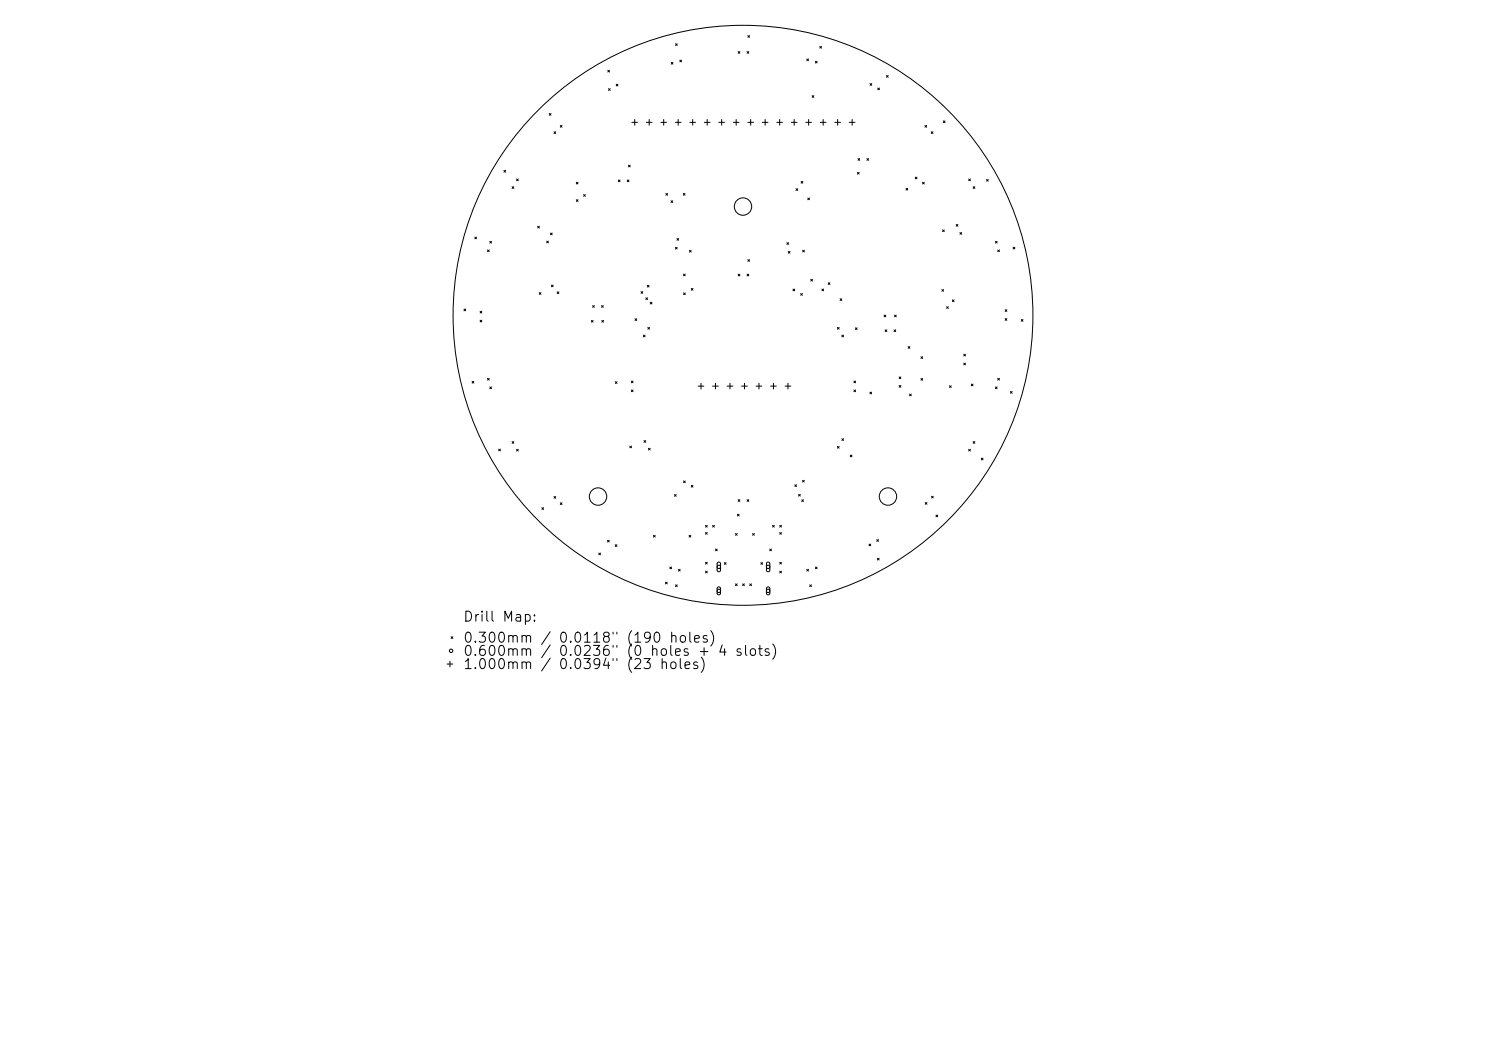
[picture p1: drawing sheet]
<svg xmlns="http://www.w3.org/2000/svg" width="297mm" height="210mm" viewBox="0 0 297 210" stroke-linecap="round" stroke-linejoin="round" font-family="sans-serif">
<defs><g id="words">
<g font-size="2">
<text x="92.4" y="124.7">Drill Map:</text>
<text x="92.4" y="128.9">0.300mm / 0.0118&quot; (190 holes)</text>
<text x="92.4" y="131.6">0.600mm</text>
<text x="111.5" y="131.6">0.0236&quot; (0 holes + 4 slots)</text>
<text x="92.4" y="134.2">1.000mm / 0.0394&quot; (23 holes)</text>
</g>
</g></defs>
<g fill="none" stroke="#000" stroke-width=".2">
<path d="M121.5 14l.3 .4M121.6 17.7l.4 .4M121.8 14l-.3 .4M122 17.7l-.4 .4M123.2 16.8l.3 .4M123.5 16.8l-.3 .4M134.2 12.5l.3 .3M134.5 12.5l-.3 .3M135 8.7l.4 .4M135.4 8.7l-.4 .4M135.9 12l.3 .4M136.2 12l-.3 .4"/>
<path d="M147.5 10.3l.4 .3M147.9 10.3l-.4 .3M149.3 10.3l.4 .3M149.5 7.1l.3 .4M149.7 10.3l-.4 .3M149.8 7.1l-.3 .4M161.3 11.8l.3 .3M161.6 11.8l-.3 .3M162.3 19.1l.4 .4M162.7 19.1l-.4 .4M163 12.2l.3 .4M163.3 12.2l-.3 .4"/>
<path d="M163.8 9.3l.4 .3M164.2 9.3l-.4 .3M173.9 16.7l.3 .3M174.2 16.7l-.3 .3M175.4 17.6l.4 .3M175.8 17.6l-.4 .3M177.2 15.1l.3 .3M177.5 15.1l-.3 .3M100.7 34.1l.4 .3M101.1 34.1l-.4 .3M102.4 37.3l.3 .4M102.7 37.3l-.3 .4"/>
<path d="M103.2 35.8l.4 .3M103.6 35.8l-.4 .3M109.8 22.7l.3 .3M110.1 22.7l-.3 .3M110.7 26.3l.4 .4M111.1 26.3l-.4 .4M112 25.1l.3 .3M112.3 25.1l-.3 .3M115.2 36.4l.3 .4M115.2 39.9l.3 .3M115.5 36.4l-.3 .4M115.5 39.9l-.3 .3"/>
<path d="M116.6 38.9l.4 .3M117 38.9l-.4 .3M123.6 36l.3 .3M123.9 36l-.3 .3M125.4 36l.3 .3M125.6 33l.4 .3M125.7 36l-.3 .3M126 33l-.4 .3M126.3 24.4h1.1M126.9 23.9v1.1M129.2 24.4h1.1M129.8 23.9v1.1"/>
<path d="M132.1 24.4h1.1M132.7 23.9v1.1M133.1 38.7l.3 .3M133.4 38.7l-.3 .3M135 24.4h1.1M135.5 23.9v1.1M136.6 38.7l.3 .3M136.9 38.7l-.3 .3M137.9 24.4h1.1M138.4 23.9v1.1M140.8 24.4h1.1M141.3 23.9v1.1"/>
<path d="M143.7 24.4h1.1M144.2 23.9v1.1M146.6 24.4h1.1M147.1 23.9v1.1M149.5 24.4h1.1M150 23.9v1.1M152.4 24.4h1.1M152.9 23.9v1.1M155.3 24.4h1.1M155.8 23.9v1.1M158.2 24.4h1.1M158.7 23.9v1.1"/>
<path d="M159.1 37.7l.3 .4M159.4 37.7l-.3 .4M160.1 36.3l.4 .3M160.5 36.3l-.4 .3M161.1 24.4h1.1M161.4 39.6l.4 .3M161.6 23.9v1.1M161.8 39.6l-.4 .3M163.9 24.4h1.2M164.5 23.9v1.1M166.8 24.4h1.2M167.4 23.9v1.1"/>
<path d="M169.7 24.4h1.2M170.3 23.9v1.1M171.4 34.4l.3 .4M171.5 31.7l.3 .3M171.7 34.4l-.3 .4M171.8 31.7l-.3 .3M173.3 31.7l.3 .3M173.6 31.7l-.3 .3M181.1 37.6l.3 .4M181.4 37.6l-.3 .4M182.9 35.4l.4 .3M183.3 35.4l-.4 .3"/>
<path d="M184.4 36.4l.3 .4M184.7 36.4l-.3 .4M184.9 25.1l.3 .3M185.2 25.1l-.3 .3M186.1 26.3l.4 .4M186.5 26.3l-.4 .4M188.5 24.2l.4 .3M188.9 24.2l-.4 .3M193.6 35.8l.3 .3M193.9 35.8l-.3 .3M194.5 37.3l.3 .4M194.8 37.3l-.3 .4"/>
<path d="M197.2 35.9l.3 .3M197.5 35.9l-.3 .3M94.9 47.4l.3 .3M95.2 47.4l-.3 .3M97.4 49.9l.4 .4M97.8 49.9l-.4 .4M97.9 48.2l.3 .4M98.2 48.2l-.3 .4M107.5 45.2l.3 .4M107.8 58.5l.3 .3M107.8 45.2l-.3 .4M108.1 58.5l-.3 .3"/>
<path d="M109.3 48.2l.3 .3M109.6 48.2l-.3 .3M110 46.6l.4 .3M110.2 57l.4 .3M110.4 46.6l-.4 .3M110.6 57l-.4 .3M111.4 58.3l.3 .4M111.7 58.3l-.3 .4M128.1 58.3l.4 .3M128.5 58.3l-.4 .3M129.1 59.5l.3 .4M129.4 57l.3 .4"/>
<path d="M129.4 59.5l-.3 .4M129.7 57l-.3 .4M134.1 40.1l.3 .4M134.4 40.1l-.3 .4M135 49.4l.3 .4M135.3 47.7l.4 .3M135.3 49.4l-.3 .4M135.7 47.7l-.4 .3M136.6 54.8l.4 .3M136.6 58.5l.4 .4M137 54.8l-.4 .3M137 58.5l-.4 .4"/>
<path d="M137.8 50l.3 .4M138.1 50l-.3 .4M138.2 57.6l.3 .4M138.5 57.6l-.3 .4M147.5 54.8l.4 .3M147.9 54.8l-.4 .3M149.3 54.8l.4 .3M149.5 51.9l.3 .3M149.7 54.8l-.4 .3M149.8 51.9l-.3 .3M157.3 48.5l.3 .3M157.6 50.2l.3 .4"/>
<path d="M157.6 48.5l-.3 .3M157.9 50.2l-.3 .4M158.5 57.8l.3 .3M158.8 57.8l-.3 .3M160 58.7l.4 .3M160.4 58.7l-.4 .3M160.4 50l.4 .4M160.8 50l-.4 .4M162 55.8l.4 .4M162.4 55.8l-.4 .4M164.3 57.8l.3 .3M164.6 57.8l-.3 .3"/>
<path d="M165.5 56.5l.4 .3M165.9 56.5l-.4 .3M167.9 59.7l.3 .3M168.2 59.7l-.3 .3M188.3 57.9l.3 .3M188.4 45.9l.3 .4M188.6 57.9l-.3 .3M188.7 45.9l-.3 .4M190.3 59.9l.4 .4M190.7 59.9l-.4 .4M191.1 44.9l.4 .3M191.5 44.9l-.4 .3"/>
<path d="M191.9 46.5l.3 .3M192.2 46.5l-.3 .3M199 48.2l.3 .4M199.3 48.2l-.3 .4M199.4 49.9l.4 .4M199.8 49.9l-.4 .4M202.5 49.4l.3 .3M202.8 49.4l-.3 .3M92.7 61.8l.4 .3M93.1 61.8l-.4 .3M94.4 76.2l.3 .4M94.7 76.2l-.3 .4"/>
<path d="M96 62.2l.3 .3M96 64l.3 .3M96.3 62.2l-.3 .3M96.3 64l-.3 .3M97.4 75.6l.4 .3M97.8 75.6l-.4 .3M97.9 77.3l.3 .4M98.2 77.3l-.3 .4M118.2 64l.3 .4M118.4 61.1l.4 .3M118.5 64l-.3 .4M118.8 61.1l-.4 .3"/>
<path d="M120.2 61.1l.4 .3M120.3 64l.3 .4M120.6 61.1l-.4 .3M120.6 64l-.3 .4M123 76.3l.3 .3M123.3 76.3l-.3 .3M126.2 76.1l.3 .4M126.2 77.9l.3 .4M126.5 76.1l-.3 .4M126.5 77.9l-.3 .4M126.9 63.7l.4 .3M127.3 63.7l-.4 .3"/>
<path d="M128.6 67l.3 .3M128.9 67l-.3 .3M129.5 65.4l.3 .4M129.8 65.4l-.3 .4M130 60.4l.3 .3M130.3 60.4l-.3 .3M139.5 77.2h1.2M140.1 76.6v1.1M142.4 77.2h1.2M143 76.6v1.1M145.3 77.2h1.2M145.9 76.6v1.1"/>
<path d="M148.2 77.2h1.2M148.8 76.6v1.1M151.1 77.2h1.2M151.7 76.6v1.1M154 77.2h1.2M154.6 76.6v1.1M156.9 77.2h1.2M157.5 76.6v1.1M167.4 65.4l.3 .4M167.7 65.4l-.3 .4M168.3 67l.3 .3M168.6 67l-.3 .3"/>
<path d="M170.7 76.1l.3 .4M170.7 77.9l.3 .4M171 65.5l.3 .3M171 76.1l-.3 .4M171 77.9l-.3 .4M171.3 65.5l-.3 .3M173.9 78.4l.3 .3M174.2 78.4l-.3 .3M176.7 63l.3 .3M176.9 65.9l.3 .4M177 63l-.3 .3M177.2 65.9l-.3 .4"/>
<path d="M178.7 65.9l.3 .4M178.8 63l.3 .3M179 65.9l-.3 .4M179.1 63l-.3 .3M179.7 75.3l.4 .4M179.7 77l.4 .4M180.1 75.3l-.4 .4M180.1 77l-.4 .4M181.5 69.3l.3 .3M181.8 78.7l.3 .4M181.8 69.3l-.3 .3M182.1 78.7l-.3 .4"/>
<path d="M184.1 71.3l.3 .3M184.1 75.6l.3 .4M184.4 71.3l-.3 .3M184.4 75.6l-.3 .4M189.2 61.3l.3 .3M189.5 61.3l-.3 .3M189.8 77.1l.3 .3M190.1 77.1l-.3 .3M192.6 70.8l.4 .3M192.6 72.6l.4 .3M193 70.8l-.4 .3M193 72.6l-.4 .3"/>
<path d="M194.1 76.7l.4 .4M194.5 76.7l-.4 .4M199 77.3l.3 .4M199.3 77.3l-.3 .4M199.4 75.6l.4 .3M199.8 75.6l-.4 .3M200.9 61.9l.3 .3M200.9 63.7l.3 .3M201.2 61.9l-.3 .3M201.2 63.7l-.3 .3M202 78.2l.3 .4M202.3 78.2l-.3 .4"/>
<path d="M204.1 63.8l.4 .4M204.5 63.8l-.4 .4M99.7 89.7l.3 .4M100 89.7l-.3 .4M102.4 88.2l.3 .4M102.7 88.2l-.3 .4M103.2 89.8l.4 .3M103.6 89.8l-.4 .3M110.7 99.2l.4 .4M111.1 99.2l-.4 .4M125.9 89.1l.3 .4M126.2 89.1l-.3 .4"/>
<path d="M128.7 88l.4 .4M129.1 88l-.4 .4M129.6 89.6l.3 .3M129.9 89.6l-.3 .3M134.8 98.8l.3 .4M135.1 98.8l-.3 .4M136.6 96.1l.4 .3M137 96.1l-.4 .3M138.2 97l.3 .3M138.5 97l-.3 .3M147.5 99.8l.4 .4M147.9 99.8l-.4 .4"/>
<path d="M149.3 99.8l.4 .4M149.7 99.8l-.4 .4M158.9 96.9l.3 .3M159.2 96.9l-.3 .3M159.6 98.8l.4 .3M160 98.8l-.4 .3M160.2 99.9l.4 .3M160.4 96l.3 .3M160.6 99.9l-.4 .3M160.7 96l-.3 .3M167.4 89.2l.3 .4M167.7 89.2l-.3 .4"/>
<path d="M168.3 87.7l.3 .3M168.6 87.7l-.3 .3M169.9 90.9l.4 .4M170.3 90.9l-.4 .4M186.2 99.2l.3 .3M186.5 99.2l-.3 .3M193.6 89.8l.3 .3M193.9 89.8l-.3 .3M194.5 88.2l.3 .4M194.8 88.2l-.3 .4M196.1 91.6l.4 .3M196.5 91.6l-.4 .3"/>
<path d="M108.3 101.4l.3 .4M108.6 101.4l-.3 .4M112 100.5l.3 .3M112.3 100.5l-.3 .3M119.7 110.5l.3 .4M120 110.5l-.3 .4M121.4 108l.4 .3M121.8 108l-.4 .3M123 108.8l.3 .4M123.3 108.8l-.3 .4M130.6 107l.4 .3M131 107l-.4 .3"/>
<path d="M133 116.3l.3 .4M133.3 116.3l-.3 .4M133.9 113.3l.3 .3M134.2 113.3l-.3 .3M135 116.9l.4 .3M135.4 116.9l-.4 .3M135.6 113.8l.3 .3M135.9 113.8l-.3 .3M137.7 107l.4 .3M138.1 107l-.4 .3M141 105l.4 .3M141 106.4l.4 .3"/>
<path d="M141 112.4l.4 .3M141 114.1l.4 .4M141.4 105l-.4 .3M141.4 106.4l-.4 .3M141.4 112.4l-.4 .3M141.4 114.1l-.4 .4M142.4 105l.4 .3M142.8 105l-.4 .3M143 109.7l.3 .4M143.3 109.7l-.3 .4M143.4 112.4l.4-.1 .2 .3v1.4l-.3 .2h-.2l-.2-.2zM143.4 117.4l.4-.1 .2 .3v1l-.3 .3-.2-.1-.2-.2z"/>
<path d="M144.8 112.4l.3 .4M145.1 112.4l-.3 .4M147 106.6l.3 .4M147 116.7l.3 .3M147.3 106.6l-.3 .4M147.3 116.7l-.3 .3M147.4 102.8l.3 .3M147.7 102.8l-.3 .3M148.4 116.7l.4 .3M148.8 116.7l-.4 .3M149.9 116.7l.3 .3M150.2 116.7l-.3 .3"/>
<path d="M150.4 106.6l.4 .4M150.8 106.6l-.4 .4M152.1 112.4l.3 .4M152.4 112.4l-.3 .4M153.3 112.4l.3-.1 .3 .3v1.4l-.3 .2h-.3l-.1-.2zM153.3 117.4l.3-.1 .3 .3v1l-.3 .3-.3-.1-.1-.2zM153.8 109.7l.4 .4M154.2 109.7l-.4 .4M154.4 105l.4 .3M154.8 105l-.4 .3M155.8 106.4l.4 .3M155.8 105l.4 .3"/>
<path d="M155.8 112.4l.4 .3M155.8 114.1l.4 .4M156.2 105l-.4 .3M156.2 106.4l-.4 .3M156.2 112.4l-.4 .3M156.2 114.1l-.4 .4M161.3 113.8l.3 .3M161.6 113.8l-.3 .3M161.8 116.9l.4 .3M162.2 116.9l-.4 .3M163 113.3l.3 .3M163.3 113.3l-.3 .3"/>
<path d="M173.7 108.7l.3 .4M174 108.7l-.3 .4M175.2 107.8l.4 .4M175.4 111.6l.3 .3M175.6 107.8l-.4 .4M175.7 111.6l-.3 .3M184.9 100.4l.4 .4M185.3 100.4l-.4 .4M187.1 102.9l.3 .4M187.4 102.9l-.3 .4M89.4 132.7h1.1M89.9 132.1v1.2"/>
<path d="M90.2 127.2l.3 .4M90.5 127.2l-.3 .4"/>
<circle cx="148.5" cy="41.3" r="1.74"/>
<circle cx="148.5" cy="63" r="57.9"/>
<circle cx="119.5" cy="99.2" r="1.74"/>
<circle cx="177.5" cy="99.2" r="1.74"/>
<circle cx="143.7" cy="113.3" r=".34"/>
<circle cx="143.7" cy="118.1" r=".34"/>
<circle cx="153.5" cy="113.3" r=".34"/>
<circle cx="153.5" cy="118.1" r=".34"/>
<circle cx="90.2" cy="130" r=".34"/>
</g>
<use href="#words"/>
</svg>
